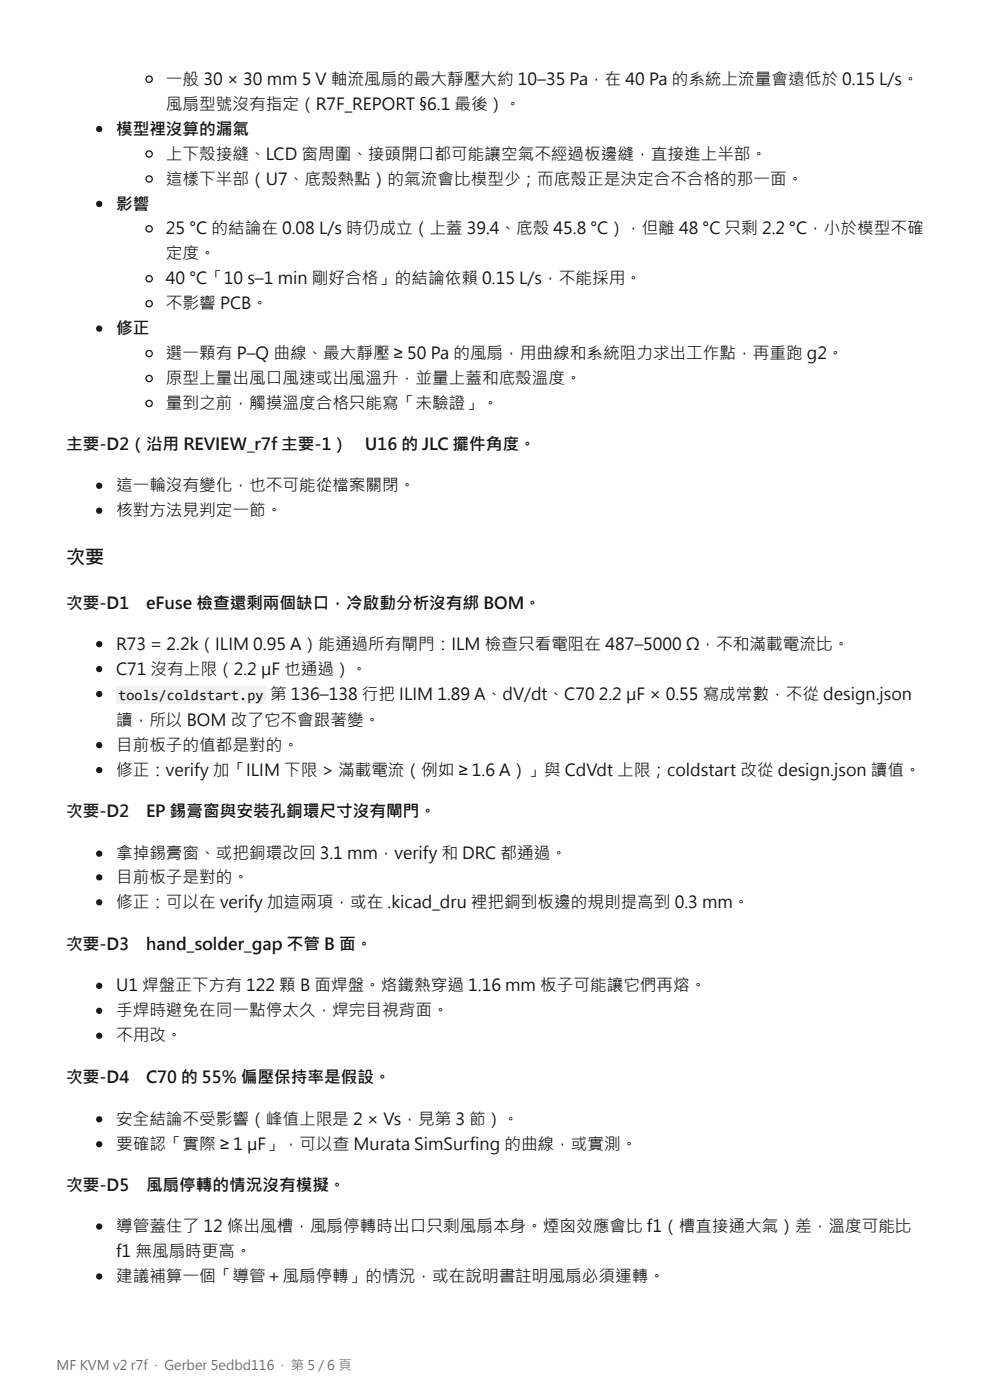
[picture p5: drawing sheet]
<svg xmlns="http://www.w3.org/2000/svg" width="210mm" height="297mm" viewBox="0 0 210 297" stroke-linecap="round" stroke-linejoin="round" font-family="sans-serif">
<defs><g id="words">
<text font-size="4.1" fill="#111" x="14" y="119.6">次要</text>
<g font-size="3.5" fill="#111">
<text x="35.2" y="18">一般 30 × 30 mm 5 V 軸流風扇的最大靜壓大約 10–35 Pa，在 40 Pa 的系統上流量會遠低於 0.15 L/s。</text>
<text x="35.2" y="23.3">風扇型號沒有指定（R7F_REPORT §6.1 最後）。</text>
<text x="24.6" y="28.6">模型裡沒算的漏氣</text>
<text x="35.2" y="33.9">上下殼接縫、LCD 窗周圍、接頭開口 都可能讓空氣不經過板邊縫，直接進上半部。</text>
<text x="35.2" y="39.2">這樣下半部（U7、底殼熱點）的氣流會比模型少；而底殼正是決定合不合格的那一面。</text>
<text x="24.6" y="44.5">影響</text>
<text x="35.2" y="49.7">25 °C 的結論在 0.08 L/s 時仍成立（上蓋 39.4、底殼 45.8 °C），但離 48 °C 只剩 2.2 °C，小於模型不確</text>
<text x="35.2" y="55">定度。</text>
<text x="35.2" y="60.3">40 °C「10 s–1 min 剛好合格」的結論依賴 0.15 L/s，不能採用 。</text>
<text x="35.2" y="65.6">不影響 PCB。</text>
<text x="24.6" y="70.9">修正</text>
<text x="35.2" y="76.2">選一顆有 P–Q 曲線、最大靜壓 ≥ 50 Pa 的風扇，用 曲線和系統阻力 求出工作點，再重跑 g2。</text>
<text x="35.2" y="81.5">原型上量出風口 風速或出風溫升，並量上蓋和底殼溫度。</text>
<text x="35.2" y="86.8">量到之前，觸摸溫度合格只能寫「未驗證」。</text>
<text x="14" y="95.5">主要-D2（沿用 REVIEW_r7f 主要-1）</text>
<text x="77.4" y="95.5">U16 的 JLC 擺件角度。</text>
<text x="24.6" y="104.2">這一輪沒有變化，也不可能從檔案關閉。</text>
<text x="24.6" y="109.5">核對方法見判定一節。</text>
<text x="14" y="129.1">次要-D1</text>
<text x="31" y="129.1">eFuse 檢查還剩兩個缺口 ，冷啟動分析沒有綁 BOM。</text>
<text x="24.6" y="137.8">R73 = 2.2k（ILIM 0.95 A）能通過所有閘門 ：ILM 檢查只看電阻在 487–5000 Ω，不和滿載電流比。</text>
<text x="24.6" y="143.1">C71 沒有上限（2.2 µF 也通過）。</text>
<text x="57.3" y="148.4">第 136–138 行把 ILIM 1.89 A、dV/dt、C70</text>
<text x="127" y="148.4">2.2 µF × 0.55 寫成常數，不從 design.json</text>
<text x="24.6" y="154">讀，所以 BOM 改了它不會跟著變。</text>
<text x="24.6" y="159.3">目 前板子的值都是對的。</text>
<text x="24.6" y="164.6">修正：verify 加「ILIM 下限 &gt; 滿載電流（例如 ≥ 1.6 A）」與 CdVdt 上限；coldstart 改從 design.json 讀值。</text>
<text x="14" y="173.3">次要-D2</text>
<text x="31" y="173.3">EP 錫膏窗與安裝孔銅環尺寸沒有閘門 。</text>
<text x="24.6" y="182.3">拿掉錫膏窗、或把銅環改回 3.1 mm，verify 和 DRC 都通過。</text>
<text x="24.6" y="187.3">目 前板子是對的。</text>
<text x="24.6" y="192.6">修正：可以在 verify 加這兩項，或在 .kicad_dru 裡把銅到板邊的規則提高到 0.3 mm。</text>
<text x="14" y="201.6">次要-D3</text>
<text x="31" y="201.6">hand_solder_gap 不管 B 面。</text>
<text x="24.6" y="210.3">U1 焊盤正下方有 122 顆 B 面焊盤。烙鐵熱穿過 1.16 mm 板子可能讓它們再熔。</text>
<text x="24.6" y="215.6">手焊時避免在同一點停太久，焊完目 視背面。</text>
<text x="24.6" y="220.9">不用 改。</text>
<text x="14" y="229.7">次要-D4</text>
<text x="31" y="229.7">C70 的 55% 偏壓保持率是假設。</text>
<text x="24.6" y="238.7">安全結論不受影響（峰值上限是 2 × Vs，見第 3 節）。</text>
<text x="24.6" y="243.9">要確認「實際 ≥ 1 µF」，可以查 Murata SimSurfing 的曲線，或實測。</text>
<text x="14" y="252.7">次要-D5</text>
<text x="31" y="252.7">風扇停轉的情況沒有模擬。</text>
<text x="24.6" y="261.4">導管蓋住了 12 條出風槽，風扇停轉時出口 只剩風扇本身。煙囪效應會比 f1（槽直接通大氣）差，溫度可能比</text>
<text x="24.6" y="266.7">f1 無風扇時更高。</text>
<text x="24.6" y="272">建議補算一個「導管＋風扇停轉」的情況，或在說明書註明風扇必須運轉。</text>
</g>
<text font-size="3.1" fill="#111" x="25.1" y="148.4">tools/coldstart.py</text>
<text font-size="2.8" fill="#666b75" x="12" y="290.7">MF KVM v2 r7f · Gerber 5edbd116 · 第 5 / 6 頁</text>
</g></defs>
<circle cx="31.6" cy="16.8" r=".66" fill="none" stroke="#111" stroke-width=".26"/>
<circle cx="21" cy="27.4" r=".66" fill="#111"/>
<g fill="none" stroke="#111" stroke-width=".26">
<circle cx="31.6" cy="38" r=".66"/>
<circle cx="31.6" cy="32.7" r=".66"/>
</g>
<circle cx="21" cy="43.3" r=".66" fill="#111"/>
<g fill="none" stroke="#111" stroke-width=".26">
<circle cx="31.6" cy="59.1" r=".66"/>
<circle cx="31.6" cy="48.6" r=".66"/>
<circle cx="31.6" cy="64.4" r=".66"/>
</g>
<circle cx="21" cy="69.7" r=".66" fill="#111"/>
<g fill="none" stroke="#111" stroke-width=".26">
<circle cx="31.6" cy="75" r=".66"/>
<circle cx="31.6" cy="80.3" r=".66"/>
<circle cx="31.6" cy="85.6" r=".66"/>
</g>
<g fill="#111">
<circle cx="21" cy="103.1" r=".66"/>
<circle cx="21" cy="108.3" r=".66"/>
<circle cx="21" cy="136.7" r=".66"/>
<circle cx="21" cy="141.9" r=".66"/>
<circle cx="21" cy="147.2" r=".66"/>
</g>
<path d="M24.6 145.5h31.8v3.7h-31.8z" fill="#f2f2f2"/>
<g fill="#111">
<circle cx="21" cy="158.1" r=".66"/>
<circle cx="21" cy="163.4" r=".66"/>
<circle cx="21" cy="181.1" r=".66"/>
<circle cx="21" cy="186.1" r=".66"/>
<circle cx="21" cy="191.4" r=".66"/>
<circle cx="21" cy="209.2" r=".66"/>
<circle cx="21" cy="214.4" r=".66"/>
<circle cx="21" cy="219.7" r=".66"/>
<circle cx="21" cy="237.5" r=".66"/>
<circle cx="21" cy="242.8" r=".66"/>
<circle cx="21" cy="260.2" r=".66"/>
<circle cx="21" cy="270.8" r=".66"/>
</g>
<use href="#words"/>
</svg>
